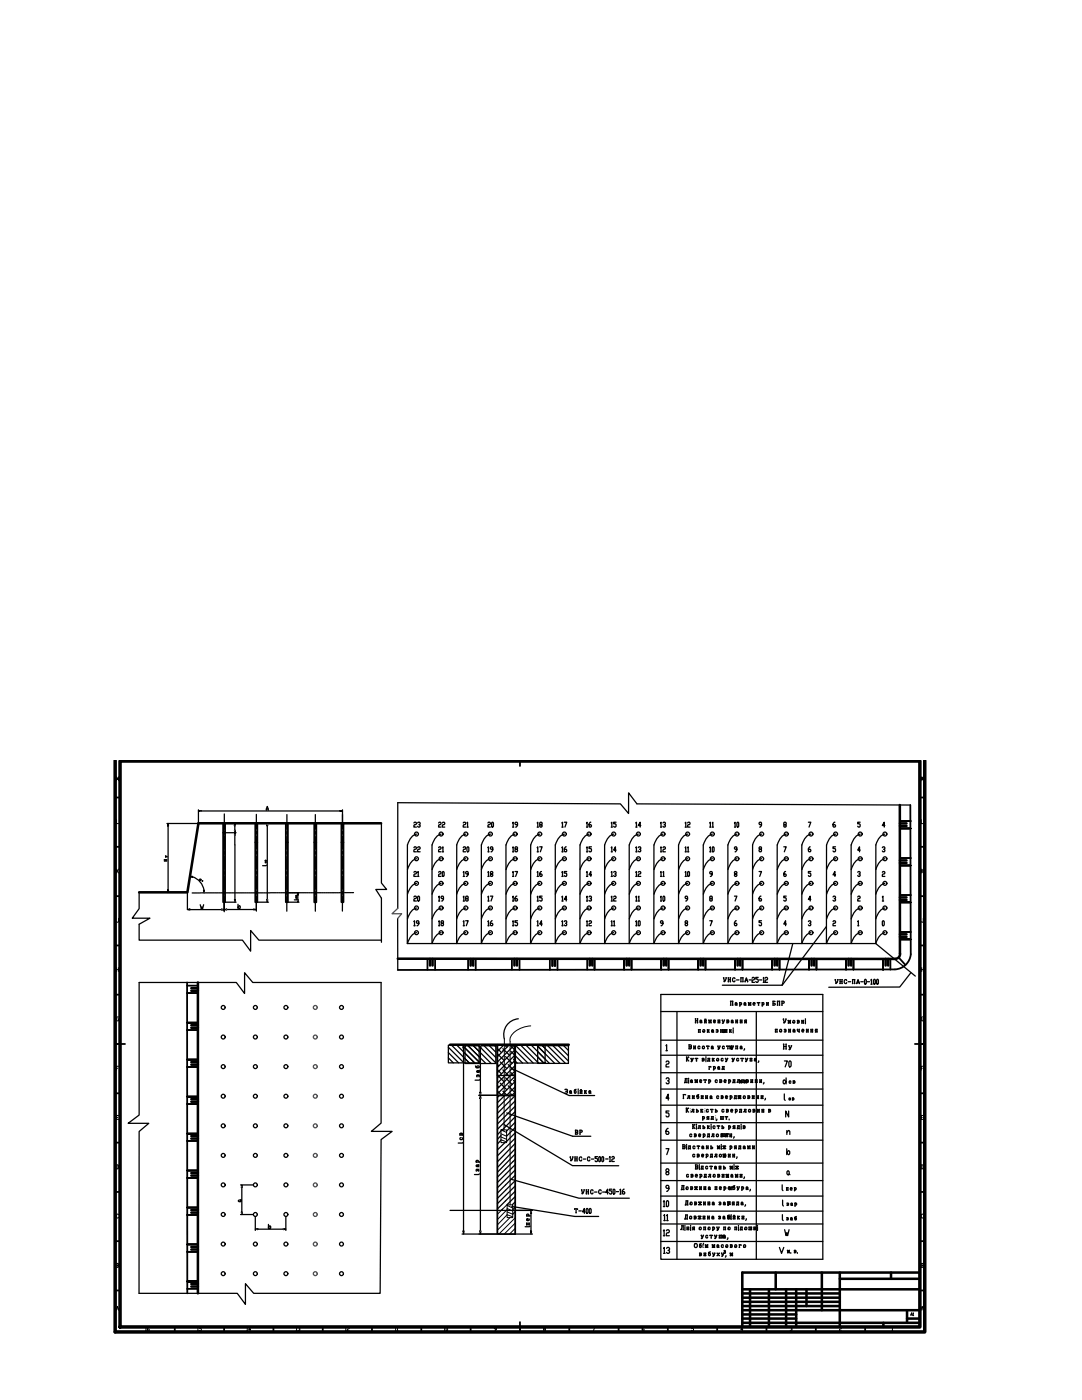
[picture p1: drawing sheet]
<svg xmlns="http://www.w3.org/2000/svg" width="216mm" height="279mm" viewBox="0 0 216 279" stroke-linecap="round" stroke-linejoin="round" font-family="sans-serif">
<defs><g id="words">
<g font-size="4">
<text x="81.5" y="181">20</text>
<text x="96" y="181">17</text>
<text x="99.1" y="185.9" transform="rotate(-90 99.1 185.9)">16</text>
<text x="100.9" y="181">16</text>
<text x="104.1" y="185.9" transform="rotate(-90 104.1 185.9)">15</text>
<text x="105.8" y="181">15</text>
<text x="109" y="185.9" transform="rotate(-90 109 185.9)">14</text>
<text x="110.8" y="181">14</text>
<text x="113.9" y="185.9" transform="rotate(-90 113.9 185.9)">13</text>
<text x="115.7" y="185.9">12</text>
<text x="115.7" y="181">13</text>
<text x="120.6" y="181">12</text>
<text x="125.6" y="185.9">10</text>
<text x="130.5" y="181">10</text>
<text x="171.8" y="197.6">-1</text>
<text x="155.2" y="210.6">Ну</text>
<text x="155.2" y="214.1">70</text>
<text x="131.2" y="242">10</text>
<text x="134.4" y="248" transform="rotate(-90 134.4 248)">12</text>
<text x="134.4" y="251.5" transform="rotate(-90 134.4 251.5)">13</text>
</g>
<g font-size="3.5">
<text x="21.9" y="157">M</text>
<text x="81.5" y="166.2">23</text>
<text x="86.4" y="166.2">22</text>
<text x="91.4" y="166.2">21</text>
<text x="96" y="166.2">20</text>
<text x="100.9" y="166.2">19</text>
<text x="105.8" y="166.2">18</text>
<text x="110.8" y="166.2">17</text>
<text x="115.7" y="166.2">16</text>
<text x="120.6" y="166.2">15</text>
<text x="125.6" y="166.2">14</text>
<text x="130.5" y="166.2">13</text>
<text x="135.5" y="166.2">12</text>
<text x="140.4" y="166.2">11</text>
<text x="145.3" y="166.2">10</text>
<text x="81.5" y="171.1">22</text>
<text x="89.3" y="171.1" transform="rotate(-90 89.3 171.1)">21</text>
<text x="91.4" y="171.1">20</text>
<text x="96" y="171.1">19</text>
<text x="100.9" y="171.1">18</text>
<text x="105.8" y="171.1">17</text>
<text x="110.8" y="171.1">16</text>
<text x="115.7" y="171.1">15</text>
<text x="120.6" y="171.1">14</text>
<text x="125.6" y="171.1">13</text>
<text x="130.5" y="171.1">12</text>
<text x="138.3" y="171.1" transform="rotate(-90 138.3 171.1)">11</text>
<text x="143.2" y="171.1" transform="rotate(-90 143.2 171.1)">10</text>
<text x="21.9" y="175.3">K</text>
<text x="81.5" y="176">21</text>
<text x="86.4" y="176">20</text>
<text x="91.4" y="176">19</text>
<text x="96" y="176">18</text>
<text x="100.9" y="176">17</text>
<text x="105.8" y="176">16</text>
<text x="110.8" y="176">15</text>
<text x="115.7" y="176">14</text>
<text x="120.6" y="176">13</text>
<text x="125.6" y="176">12</text>
<text x="130.5" y="176">11</text>
<text x="135.5" y="176">10</text>
<text x="21.9" y="185.2">J</text>
<text x="84.3" y="185.9" transform="rotate(-90 84.3 185.9)">19</text>
<text x="89.3" y="185.9" transform="rotate(-90 89.3 185.9)">18</text>
<text x="89.3" y="181" transform="rotate(-90 89.3 181)">19</text>
<text x="94.2" y="185.9" transform="rotate(-90 94.2 185.9)">17</text>
<text x="94.2" y="181" transform="rotate(-90 94.2 181)">18</text>
<text x="123.5" y="185.9" transform="rotate(-90 123.5 185.9)">11</text>
<text x="128.4" y="181" transform="rotate(-90 128.4 181)">11</text>
<text x="176" y="197.6" transform="rotate(-90 176 197.6)">00</text>
<text x="21.9" y="205">G</text>
<text x="21.9" y="214.8">F</text>
<text x="144.3" y="210.6">м</text>
<text x="111.5" y="219.4">Заб</text>
<text x="114.7" y="219.4">йка</text>
<text x="21.9" y="224.7">E</text>
<text x="113.6" y="227.5">ВР</text>
<text x="142.9" y="232.1">м</text>
<text x="96.7" y="234.9" transform="rotate(-90 96.7 234.9)">зар</text>
<text x="155.6" y="238.8">пер</text>
<text x="106.5" y="245.9" transform="rotate(-90 106.5 245.9)">пер</text>
<text x="134.1" y="244.8" transform="rotate(-90 134.1 244.8)">11</text>
<text x="143.9" y="244.5">м</text>
<text x="155.6" y="244.8">заб</text>
<text x="155.9" y="242">зар</text>
<text x="137.2" y="250.1">Об'</text>
<text x="21.9" y="254">B</text>
<text x="21.9" y="262.8">A</text>
<text x="30.7" y="266.7" transform="rotate(-90 30.7 266.7)">16</text>
<text x="40.9" y="266.7" transform="rotate(-90 40.9 266.7)">15</text>
<text x="50.8" y="266.7" transform="rotate(-90 50.8 266.7)">14</text>
<text x="60.7" y="266.7" transform="rotate(-90 60.7 266.7)">13</text>
<text x="70.6" y="266.7" transform="rotate(-90 70.6 266.7)">12</text>
<text x="80.4" y="266.7" transform="rotate(-90 80.4 266.7)">11</text>
<text x="90.3" y="266.7" transform="rotate(-90 90.3 266.7)">10</text>
</g>
<g font-size="3.1">
<text x="38.5" y="177.1">α</text>
<text x="57.5" y="181">l</text>
<text x="93.5" y="217">l</text>
<text x="146.4" y="217.3">мм</text>
<text x="156.3" y="217.3">св</text>
<text x="156.3" y="220.8">св</text>
<text x="142.9" y="227.9">шт</text>
<text x="93.1" y="228.6" transform="rotate(-90 93.1 228.6)">св</text>
<text x="143.6" y="236">м</text>
<text x="144.3" y="238.5">м</text>
<text x="46.2" y="240.9">a</text>
<text x="183.1" y="263.9" transform="rotate(-90 183.1 263.9)">A1</text>
</g>
<g font-size="2.6">
<text x="31.7" y="172.2">у</text>
<text x="51.2" y="173.9">l</text>
<text x="90.3" y="229.3">l</text>
<text x="93.5" y="235.7">l</text>
<text x="103.7" y="245.9">l</text>
</g>
<g font-size="1.4">
<text x="137.7" y="222.1">і</text>
<text x="140.6" y="222.1">і</text>
<text x="142.7" y="223.5">і</text>
<text x="140.1" y="249.1">є</text>
</g>
</g></defs>
<!-- layer: FORMAT -->
<g fill="none" stroke="#000" stroke-width=".25">
<path d="M27.8 178.1v3.2l-1.4 1.9h3.5l-2.1 1.3v3.1h20.6l1.6 2.2v-4.1l1.7 1.9h24.3M33.3 164.3h6.1M33.3 178.1h3.9M33.5 177.6h.1l-.1 .5zM33.5 164.3l.1 .5h-.1zM33.5 164.8v12.8M37.4 178.1v3.4M38.3 178.2h.3M38.8 178.2h.2M39.2 178.2h.2M39.5 178.2h.3M39.6 161.8h.5v.1z"/>
<path d="M39.6 161.6v2.6M40.1 161.8h27.8M40.1 178.2h-.2M40.3 178.2h.2M40.6 177.7h.2l-.1 .5zM40.6 178.2h.3M41 178.2h.3M41.4 178.2h.2M41.8 178.2h.2M42.1 178.2h.3M42.5 178.2h.3M42.9 178.2h.3"/>
<path d="M43.3 178.2h.2M43.6 178.2h.3M44 178.2h.3M44.4 178.2h.2M44.7 170v.5M44.7 170.9v2.5M44.7 174v.5M44.7 174.9v2.5M44.7 178v.4M44.7 179v3M44.8 178.2h.2M44.8 162.4v3.1"/>
<path d="M44.8 166v.5M44.8 166.9l-.1 2.5M44.9 166.2h2.2M45 164.3h2.1M45.1 178.2h.3M45.5 178.2h.3M45.9 178.2h.2M46.3 178.2h.2M46.6 178.2h.3M46.8 165.7h.1v.5zM46.8 179.5h.2l-.1 .6zM46.9 164.3v.5h-.1z"/>
<path d="M46.9 166.2v.5h-.1zM46.9 164.3v4.3M46.9 168.6v10.9M47 178.2h.3M47.4 178.2h.2M47.8 178.2h.2M48.1 178.2h.3M48.5 178.2h.3M48.9 178.2h.2M49.3 178.2h.2M49.6 178.2h.3M50 178.2h.3"/>
<path d="M50.4 178.2h.2M50.8 178.2h.2M51.1 178.2h.3M51.2 162.5v2.9M51.2 165.9v.5M51.2 166.9v2.5M51.2 169.9v.5M51.2 174.9v2.5M51.2 177.9v.5M51.2 178.9v2.9M51.3 164.3h2.3M51.5 178.2h.3"/>
<path d="M51.9 178.2h.2M52.3 178.2h.2M52.6 178.2h.3M53 178.2h.3M53.1 161.7l.2-.8 .2 .8M53.1 161.5h.4M53.3 179.5h.1l-.1 .6zM53.3 164.3l.1 .5h-.1zM53.3 164.8v14.7M53.4 178.2h.2M54 178.2h-.2M54.1 178.2h.3"/>
<path d="M54.5 178.2h.3M54.9 178.2h.2M55.3 178.2h.2M55.6 178.2h.3M56 178.2h.3M56.4 178.2h.2M57.2 174v.5M57.2 175v2.5M57.2 162.6v2.9M57.2 166v.5M57.2 167v2.5M57.2 170v.5"/>
<path d="M57.2 171v2.5M60.9 178.2h.2M61.3 178.2h.2M61.6 178.2h.3M62 178.2h.3M62.4 178.2h.2M62.8 178.2h.2M62.9 162.6v2.9M62.9 166v.5M62.9 167v2.5M62.9 170v.5M62.9 171v2.5"/>
<path d="M62.9 174v.5M62.9 174.9v2.5M62.9 178v.5M62.9 179v2.8M63.1 178.2h.3M63.5 178.2h.3M63.9 178.2h.2M64.3 178.2h.2M64.6 178.2h.3M65 178.2h.2M65.4 178.2h.2M65.8 178.2h.2"/>
<path d="M66.1 178.2h.3M66.5 178.2h.3M66.9 178.2h.2M67.3 178.2h.2M67.9 161.8h.4l-.4 .1zM67.9 178.1l-.3 .1M68 178.1h.3M68.3 161.6v3.8M68.3 165.9v.5M68.3 166.9v2.5M68.3 169.9v.5M68.3 170.9v2.5"/>
<path d="M68.3 173.9v.5M68.3 174.9v2.5M68.3 177.9v.5M68.3 178.9v2.9M68.4 178.1h.2M68.8 178.1h.2M69.1 178.1h.3M69.5 178.1h.3M69.9 178.1h.2M70.3 178.1h.2M76.1 164.4v11.8l1 1.3h-2.1l1.1 1.7v8.9M83.1 166.5a2.75 2.75 0 0 0-1.8 2.1v19.7h93.4l7.9 6.5"/>
<path d="M83.1 176.3a2.71 2.71 0 0 0-1.8 2.2M83.1 171.4a2.71 2.71 0 0 0-1.8 2.1M88 166.5a2.75 2.75 0 0 0-1.8 2.1v19.7a2.71 2.71 0 0 1 1.8-2.2M88 176.3a2.71 2.71 0 0 0-1.8 2.2M88 171.4a2.71 2.71 0 0 0-1.8 2.1M92.9 166.5a2.69 2.69 0 0 0-1.8 2.1v19.7a2.71 2.71 0 0 1 1.8-2.2M92.9 176.3a2.71 2.71 0 0 0-1.8 2.2M92.9 171.4a2.71 2.71 0 0 0-1.8 2.1M96 168.6v19.7M97.9 176.3a2.71 2.71 0 0 0-1.8 2.2M97.9 171.4a2.71 2.71 0 0 0-1.8 2.1M97.9 166.5a2.71 2.71 0 0 0-1.8 2.1"/>
<path d="M102.8 166.5a2.75 2.75 0 0 0-1.8 2.1v19.7a2.71 2.71 0 0 1 1.8-2.2M102.8 176.3a2.71 2.71 0 0 0-1.8 2.2M102.8 171.4a2.71 2.71 0 0 0-1.8 2.1M107.7 176.3a2.71 2.71 0 0 0-1.8 2.2M107.7 171.4a2.71 2.71 0 0 0-1.8 2.1M107.7 166.5a2.71 2.71 0 0 0-1.8 2.1v19.7M112.6 166.5a2.75 2.75 0 0 0-1.8 2.1v19.7a2.71 2.71 0 0 1 1.8-2.2M112.6 176.3a2.71 2.71 0 0 0-1.8 2.2M112.6 171.4a2.71 2.71 0 0 0-1.8 2.1M117.5 166.5a2.75 2.75 0 0 0-1.8 2.1v19.7a2.71 2.71 0 0 1 1.8-2.2M117.5 176.3a2.71 2.71 0 0 0-1.8 2.2M117.5 171.4a2.71 2.71 0 0 0-1.8 2.1"/>
<path d="M120.6 168.6v19.7M122.5 176.3a2.71 2.71 0 0 0-1.8 2.2M122.5 171.4a2.71 2.71 0 0 0-1.8 2.1M122.5 166.5a2.71 2.71 0 0 0-1.8 2.1M127.4 166.5a2.75 2.75 0 0 0-1.8 2.1v19.7a2.71 2.71 0 0 1 1.8-2.2M127.4 176.3a2.71 2.71 0 0 0-1.8 2.2M127.4 171.4a2.71 2.71 0 0 0-1.8 2.1M132.3 176.3a2.71 2.71 0 0 0-1.8 2.2M132.3 171.4a2.71 2.71 0 0 0-1.8 2.1M132.3 166.5a2.71 2.71 0 0 0-1.8 2.1v19.7M137.2 179.3h-.4l-.1-.1 .1-.4 .4 .2v.5l-.4 .3M137.2 166.5a2.75 2.75 0 0 0-1.8 2.1v19.7a2.71 2.71 0 0 1 1.8-2.2"/>
<path d="M137.2 176.3a2.71 2.71 0 0 0-1.8 2.2M137.2 171.4a2.71 2.71 0 0 0-1.8 2.1M141.7 179.3l-.1-.3 .1-.2h.3l.1 .4-.5 .3 .1 .3 .4-.1-.1-.4M142.1 174.4h-.4l-.1-.1 .1-.4 .4 .2v.5l-.4 .3M142.1 166.5a2.75 2.75 0 0 0-1.8 2.1v19.7a2.71 2.71 0 0 1 1.8-2.2M142.1 176.3a2.71 2.71 0 0 0-1.8 2.2M142.1 171.4a2.71 2.71 0 0 0-1.8 2.1M145.2 168.6v19.7M146.6 178.8h.4l-.3 1M146.7 174.4l-.1-.1 .1-.4 .3 .2-.1 .3-.3 .2 .1 .3 .3-.2-.1-.3M147 169.5h-.3l-.1-.2 .1-.3 .3 .2v.5l-.3 .3M147.1 176.3a2.71 2.71 0 0 0-1.8 2.2"/>
<path d="M147.1 171.4a2.71 2.71 0 0 0-1.8 2.1M147.1 166.5a2.71 2.71 0 0 0-1.8 2.1M151.5 173.9h.4l-.3 1M151.6 169.5l-.1-.3 .1-.2h.2l.1 .3-.4 .4 .1 .3h.2l.1-.2-.1-.3M151.8 178.8l-.3 .4v.5l.3 .1 .1-.1-.1-.4h-.3M151.9 164.6h-.3l-.1-.2 .1-.3 .3 .1v.5l-.3 .4M152 166.5a2.69 2.69 0 0 0-1.8 2.1v19.7a2.71 2.71 0 0 1 1.8-2.2M152 176.3a2.71 2.71 0 0 0-1.8 2.2M152 171.4a2.71 2.71 0 0 0-1.8 2.1M156.4 169h.5l-.4 1M156.5 164.6l-.1-.2 .1-.3 .4 .1-.1 .4h-.3l-.1 .1 .1 .4h.3l.1-.2-.1-.3M156.8 173.9l-.4 .4v.4l.1 .2h.3l.1-.3-.1-.2h-.4"/>
<path d="M156.9 178.8h-.5v.4h.4l.1 .1-.1 .5-.4-.1M156.9 176.3a2.71 2.71 0 0 0-1.8 2.2M156.9 171.4a2.71 2.71 0 0 0-1.8 2.1M156.9 166.5a2.71 2.71 0 0 0-1.8 2.1v19.7M160 168.6v19.7M161.3 164.1h.5l-.4 1M161.7 169l-.4 .3v.5l.4 .2 .1-.3-.1-.2h-.4M161.8 179.5h-.5l.4-.7v1M161.8 173.9h-.5v.4h.4l.1 .4-.1 .2-.4-.2M161.8 176.3a2.71 2.71 0 0 0-1.8 2.2M161.8 171.4a2.71 2.71 0 0 0-1.8 2.1M161.8 166.5a2.71 2.71 0 0 0-1.8 2.1"/>
<path d="M166.2 179l.1-.2h.3l.1 .4-.2 .1M166.6 179.3l.1 .2-.1 .3-.4-.1M166.6 164.1l-.4 .3v.5l.1 .2h.3l.1-.2-.1-.3h-.4M166.7 174.6h-.5l.4-.7v1M166.7 169h-.5v.3h.4l.1 .2-.1 .5h-.3l-.1-.2M166.7 166.5a2.75 2.75 0 0 0-1.8 2.1v19.7a2.71 2.71 0 0 1 1.8-2.2M166.7 176.3a2.71 2.71 0 0 0-1.8 2.2M166.7 171.4a2.71 2.71 0 0 0-1.8 2.1M171.1 179l.2-.2 .3 .2-.1 .3-.4 .2v.3h.5M171.1 174.1l.2-.2 .3 .2-.1 .3h-.1M171.5 174.4l.1 .2-.1 .3-.4-.2M171.6 169.7h-.5l.4-.7v1"/>
<path d="M171.6 164.1h-.5v.3h.4l.1 .5-.1 .2-.4-.2M171.7 166.5a2.75 2.75 0 0 0-1.9 2.1v19.7a2.71 2.71 0 0 1 1.9-2.2M171.7 176.3a2.71 2.71 0 0 0-1.9 2.2M171.7 171.4a2.71 2.71 0 0 0-1.9 2.1M176.1 179l.1-.2v1M176.1 174.1l.1-.2 .4 .2-.2 .3h-.2l-.1 .2v.3h.5M176.1 169.2l.1-.2h.2l.2 .3-.3 .2M176.1 179.8h.2M176.4 169.5l.2 .2-.2 .3h-.2l-.1-.2M176.6 166.5a2.69 2.69 0 0 0-1.8 2.1v19.7a2.71 2.71 0 0 1 1.8-2.2M176.6 176.3a2.71 2.71 0 0 0-1.8 2.2M176.6 171.4a2.71 2.71 0 0 0-1.8 2.1"/>
<path d="M176.6 164.7h-.5l.3-.6v1M181.6 160.7l-54.5-.3-1.7-2.2v4.2l-1.6-2-44.4-.2v21.1M27.8 196.1h19.4l1.6 2.2v-4.2l1.6 2h25.6v28l-1.9 1.7h4.1l-2.2 1.6-.1 30.7h-25.3l-1.6-1.9v4.1l-1.7-2.2h-19.6l.1-32.3 1.9-1.6h-4.1l2.2-1.7zM37.4 181.5l.5-.1v.2zM37.6 181.5h7.1M40 180.6l.2 .8 .1-.4 .1 .4 .2-.8M44.2 181.4l.5 .1-.5 .1zM44.7 181.5l.5-.1v.2zM44.9 180.1h2.2M45.2 181.5h5.4M47.5 180.5v.8M47.7 180.7l.2 .2-.1 .4-.3-.3z"/>
<path d="M50.6 181.4l.6 .1-.6 .1zM51.3 180.1h2.3M79.3 183.3l.1 10.3M83.1 186.1a2.71 2.71 0 0 0-1.8 2.2M83.1 181.2a2.71 2.71 0 0 0-1.8 2.2M88 181.2a2.71 2.71 0 0 0-1.8 2.2M92.9 181.2a2.71 2.71 0 0 0-1.8 2.2M97.9 186.1a2.71 2.71 0 0 0-1.8 2.2M97.9 181.2a2.71 2.71 0 0 0-1.8 2.2M102.8 181.2a2.71 2.71 0 0 0-1.8 2.2M107.7 186.1a2.71 2.71 0 0 0-1.8 2.2M107.7 181.2a2.71 2.71 0 0 0-1.8 2.2"/>
<path d="M112.6 181.2a2.71 2.71 0 0 0-1.8 2.2M117.5 181.2a2.71 2.71 0 0 0-1.8 2.2M122.5 186.1a2.71 2.71 0 0 0-1.8 2.2M122.5 181.2a2.71 2.71 0 0 0-1.8 2.2M127.4 181.2a2.71 2.71 0 0 0-1.8 2.2M131.9 198.5h32.3v52.8h-32.3zM132.3 184.3h-.4l-.1-.2 .1-.3h.3l.1 .1v.5l-.4 .3M132.3 186.1a2.71 2.71 0 0 0-1.8 2.2M132.3 181.2a2.71 2.71 0 0 0-1.8 2.2M136.8 184.3l-.1-.2 .1-.3 .4 .1-.1 .4-.4 .1 .1 .3 .4-.1-.1-.3M137.2 181.2a2.71 2.71 0 0 0-1.8 2.2M141.6 183.8h.5l-.4 .9"/>
<path d="M142.1 181.2a2.71 2.71 0 0 0-1.8 2.2M144.3 195.1h.2M144.4 195.1l.2 .7M144.8 195.1h.1M144.9 195.1l-.1 .6-.3 .2v-.1M145.3 195.1l.1 .8h-.1M145.3 195.5h.4M145.7 195.9h.1M145.7 195.1h.1M145.7 195.1v.8M145.7 199.8h.6M145.8 199.8v.8"/>
<path d="M146.2 199.8v.8M146.7 195.3l-.1-.2h-.2l-.2 .3 .2 .5h.2l.1-.2M146.9 183.8l-.3 .3v.5l.3 .1 .1-.3-.1-.1h-.3M147 195.6h.5M147.1 186.1a2.71 2.71 0 0 0-1.8 2.2M147.1 181.2a2.71 2.71 0 0 0-1.8 2.2M147.8 195.9h.1M147.8 195.1h.5M147.8 195.1v.8M148.2 195.9h.1M148.2 195.1v.8M148.6 195.9h.1"/>
<path d="M148.7 195.9l.2-.8 .3 .8M148.7 195.7h.4M149.5 195.6h.5M150.1 195.2l.1-.1 .4 .1-.2 .4-.3 .1v.4h.5M151.3 195.1h-.5v.3h.4l.1 .2-.1 .5-.4-.2M151.5 195.6h.5M151.9 183.8h-.4v.3h.3l.1 .2-.1 .4h-.2l-.1-.1M152 181.2a2.71 2.71 0 0 0-1.8 2.2M152.3 195.2l.1-.1v1M152.3 196.1h.2M152.7 195.2l.1-.1 .4 .1-.2 .4-.3 .1v.4h.5M154.2 199.8l.5 .1"/>
<path d="M154.3 199.8v.8M155.1 199.8h.5M155.1 199.8v.8M155.5 199.8v.8M156 199.8l.5 .1-.1 .3h-.4M156 199.8v.8M156.9 184.4h-.5l.4-.6v.9M156.9 186.1a2.71 2.71 0 0 0-1.8 2.2M156.9 181.2a2.71 2.71 0 0 0-1.8 2.2M158.2 188.3l-2.1 8.3h-12M161.3 183.9l.4-.1 .1 .3-.2 .2M161.7 184.3l.1 .1-.1 .3-.4-.1"/>
<path d="M161.8 186.1a2.71 2.71 0 0 0-1.8 2.2M161.8 181.2a2.71 2.71 0 0 0-1.8 2.2M164.9 184.9l-8.8 11.7M166.2 183.9l.1-.1h.3l.1 .1-.1 .4-.4 .1v.3h.5M166.6 195.5h.1M166.7 195.5l.2 .7M166.7 181.2a2.71 2.71 0 0 0-1.8 2.2M167.1 195.5l-.1 .5-.2 .3-.1-.1M167.6 195.5h.1M167.6 196.3h.1M167.6 195.5v.8M167.6 195.9h.4"/>
<path d="M168 195.5h.1M168 196.3h.1M168 195.5v.8M168.9 195.7v-.2h-.3l-.1 .3 .1 .5h.3v-.2M169.2 195.9h.5M170.6 195.5h-.5l.1 .8M171.1 183.9l.2-.1v.9M171.1 184.7h.3M171.7 181.2a2.71 2.71 0 0 0-1.9 2.2M176.2 183.8l.2 .1v.7l-.1 .1-.2-.1v-.7zM176.6 181.2a2.71 2.71 0 0 0-1.8 2.2M181.8 194.1l-2.3 2.9h-14.1"/>
<path d="M89.5 208.6h6.1v3.5h-6.1zM89.5 211.1l1 1M89.5 210.1l2 2M89.5 209l3.1 3.1M90.1 208.6l3.5 3.5M91.2 208.6l3.5 3.5M92.2 208.6l3.4 3.3M92.5 208.5l.1 .6h-.2zM92.5 209.1v36.6M92.8 208.7h6.1v3.5h-6.1zM92.8 211.3l1 .9M92.8 210.2l2 2"/>
<path d="M92.8 209.2l3.1 3M93.3 208.6l2.3 2.3M93.4 208.7l3.6 3.5M94.3 208.6l1.3 1.2M94.5 208.7l3.5 3.5M94.9 212.7l.2 .4h.4l.1-.3-.3-.1-.2 .1 .1 .3M95.4 208.6l.2 .2M95.5 208.7l3.4 3.4M95.6 218.6h3.5M95.8 218h.2l-.1 .6zM95.9 208.5l.1 .6h-.2zM95.9 218.6l.1 .6h-.2z"/>
<path d="M95.9 209.1v8.9M95.9 219.2v26.5M96.6 208.7l2.3 2.3M97.7 208.7l1.2 1.3M98.7 208.7l.2 .2M99.1 208.5h-6.9M99.2 208.5h3.6v6.1h-3.6zM99.2 208.5h3.6v10.1h-3.6zM99.2 210.9l2.5-2.4 3.6 3.7M99.2 217.7l.9 .9M99.2 216.7l.3 .3M99.2 213.5l.9 .8"/>
<path d="M99.2 212.4l.3 .3M99.2 209.3l.9 .8M99.3 214.6l1.3 1.3M99.3 210.3l1.3 1.4M99.5 208.5l-.3 .3M99.7 218.6l-.5 .4M99.8 216.2l1.3 1.3M99.8 211.9l1.3 1.4M100.3 217.8l.9 .8M100.3 213.5l1.4 1.3M100.3 209.3l1.4 1.3M100.6 208.5l-1.4 1.3"/>
<path d="M100.6 208.5l.5 .5M100.7 218.6l-1.5 1.5M100.9 215.1l1.3 1.3M100.9 210.9l1.3 1.3M101.4 216.7l1.3 1.3M101.4 212.5l1.3 1.3M101.8 218.6l-2.6 2.5M101.9 209.8l2.4 2.4M101.9 218.3l.3 .3M101.9 214l.9 .9M102.1 213.2l11.5 5.4h5.1M102.5 215.6l.3 .4"/>
<path d="M102.5 211.4l.3 .3M102.6 208.6h6.2v3.6h-6.2zM102.6 211.6l.6 .6M102.7 208.5l-3.5 3.4M102.8 218.7l-3.6 3.5M102.8 219.7l-3.6 3.6M102.8 209.5l-3.6 3.5M102.8 210.5l-3.6 3.6M102.8 211.6l-3.6 3.5M102.8 212.6l-3.6 3.6M102.8 213.7l-3.6 3.6M102.8 214.8l-3.6 3.5"/>
<path d="M102.8 215.8l-2.8 2.8M102.8 216.9l-1.7 1.7M102.8 218l-.7 .6M102.8 208.6l3.6 3.6M103.4 203.3a3.2 3.2 0 0 0-2.8 4M103.9 208.6l3.6 3.6M105 208.6l3.5 3.6M106 208.6l3.6 3.6M107.1 208.6l1.7 1.7M107.3 208.7h6.1v3.5h-6.1zM107.3 212l.2 .2M107.3 210.9l1.3 1.3"/>
<path d="M107.3 208.8l3.4 3.4M108.2 208.6l.6 .6M108.2 208.7l3.6 3.5M109.3 208.7l3.5 3.5M110.3 208.7l3.1 3.1M111.4 208.7l2 2M112.5 208.7l.9 .9M131.9 201.9h32.3M131.9 207.6h32.3M131.9 210.6h32.3M131.9 214.1h32.3M131.9 217.3h32.3"/>
<path d="M132.9 208.7l.1-.2v1.2M132.9 209.7h.3M132.9 211.9l.1-.1h.3l.2 .1-.2 .5h-.3l-.1 .1v.4h.6M132.9 215.3l.2-.2h.3l.1 .4-.3 .2M133.4 215.7l.1 .2-.1 .4h-.3l-.2-.2M133.5 219.2h-.6l.4-.8v1.1M135.1 201.9v49.4M136.3 218.4l.5 .1M136.3 219.2h.1M136.4 218.4v.8M136.6 216.1h.5M136.7 215.3h.4"/>
<path d="M136.8 215.3l-.1 .7M137 211.4l.4 .3M137.1 211h-.1l.1 .7M137.1 215.3v.7M137.3 218.7h.3M137.3 218.7v.3v.2h-.1M137.4 215.2v.2M137.4 215.5v.7M137.4 208.5l.6 .1-.2 .3 .2 .3-.6 .1M137.4 211l-.2 .4M137.5 208.5v.8M137.5 208.9h.3"/>
<path d="M137.6 219.2h.1M137.6 218.7v.5M137.8 215.7l.1-.2 .2 .2v.3h-.2v-.2l.2-.1M137.9 211.2h.1M137.9 211.2l.2 .5 .2-.5M138.1 211.7l-.1 .2-.1-.1M138.1 216h.1M138.1 219.2h.1M138.1 218.7h.1M138.2 218.7v.5M138.2 211.2h.1M138.4 209.3h.1"/>
<path d="M138.4 208.8h.1M138.4 208.8v.5M138.4 219.2h.1M138.4 218.7h.1M138.5 218.8l-.3 .3M138.5 218.7v.5M138.6 215.5l.3 .5 .1-.5h.2M138.7 209.3h.1M138.7 208.8h.1M138.7 216h.1M138.7 208.9l-.3 .3M138.7 211.3h.5"/>
<path d="M138.7 204.1h.1M138.7 203.3h.1M138.7 208.8v.5M138.7 215.5v.5M138.8 203.3v.8M138.8 203.7h.4M138.9 211.7h.1M139 211.2v.5M139.1 216h.1M139.1 204.1h.1M139.1 203.3h.1M139.1 215.5v.5"/>
<path d="M139.2 203.3v.8M139.4 218.4l-.3 .2v.5l.2 .1 .1-.4-.1-.1-.2 .1M139.6 215.8h.4l-.1-.3h-.2l-.1 .4 .1 .1h.3M139.7 206h.1M139.7 203.7l.1-.1 .2 .1v.3l-.3 .1v-.3h.3M139.7 208.9l-.1-.1-.3 .1 .1 .4 .3-.1M139.7 205.5v.5M139.8 205.5h-.4l.1 .5M139.9 219.2h.1M139.9 218.7h.1M140 218.7v.5M140 204l.1 .1"/>
<path d="M140.1 211.2l.4 .2v.1h-.3M140.2 211.2v.5M140.2 219.2h.1M140.2 218.7h.1M140.3 208.8l.3 .1-.1 .4-.3-.1zM140.3 218.8l-.3 .3M140.3 218.7v.5M140.3 205.5l.3 .1-.1 .4-.3-.1zM140.5 211.5l-.1 .2h-.3M140.5 215.6h.5M140.6 203.6v.5M140.6 204h.1"/>
<path d="M140.6 203.4l.1 .1M140.7 216h.1M140.7 215.5v.5M140.8 219.2h.1M140.8 218.7h.1M140.8 218.7v.5M140.8 219h.3M140.9 203.6v.5M140.9 203.4l-.1 .1M140.9 210.9v.2M140.9 211.2v.7M140.9 203.7l-.3 .3"/>
<path d="M141 208.9h.5M141.1 219.2h.1M141.1 218.7h.1M141.1 206h.1M141.1 205.5h.1M141.1 218.7v.5M141.2 205.5v.5M141.2 209.3h.1M141.2 208.8v.5M141.2 211.2h.4M141.3 205.7l.2 .3M141.3 211.2l-.1 .5"/>
<path d="M141.4 203.6l.2 .5 .2-.5h.1M141.4 215.5v.7M141.4 204.1h.1M141.4 215.6l.3-.1 .1 .2-.1 .3-.3-.1M141.5 212.9h.4v.1M141.5 213.4h.1M141.5 203.6v.5M141.5 205.6l-.3 .1M141.5 212.9v.5M141.6 211.2v.5l-.4 .1M141.6 211.7v.1M141.7 218.8l.1-.1 .2 .1v.4h-.3v-.2l.3-.1"/>
<path d="M141.8 204.1h.1M141.9 203.6v.5M141.9 208.9l.1-.1 .3 .1v.3l-.3 .1v-.3h.3M142 205.6l.1-.1 .3 .1v.3l-.3 .1-.1-.2 .4-.1M142 219.2h.1M142.1 211.7h.1M142.1 211.2h.1M142.2 211.2v.5M142.3 209.2v.1M142.3 211.5l.2 .2M142.3 212.9v.6M142.4 205.9v.1"/>
<path d="M142.4 203.8h.3v-.2h-.2l-.1 .4 .1 .1 .2-.1M142.4 212.9h.2l.1 .1-.1 .3h-.2M142.5 211.3l-.1-.1-.2 .3M142.9 205.6l.3-.1 .1 .1-.1 .4-.3-.1M143 205.7h.2M143.1 211.2l.3 .2-.1 .3-.3-.1zM143.1 215.7l-.1-.2-.3 .2 .1 .3 .3-.1M143.2 213l.1-.1 .3 .1v.3l-.3 .1v-.3l.3-.1M143.2 204.1h.2M143.2 203.6h.2M143.3 203.6v.5M143.3 203.8h.3"/>
<path d="M143.4 218.8l-.1-.1-.3 .1 .1 .4 .3-.1M143.5 204.1h.2M143.5 203.6h.2M143.6 213.3v.1M143.6 215.5h.3l.1 .2-.3 .1M143.6 203.6v.5M143.7 215.5v.5M143.8 206h.1M143.8 205.5h.1M143.8 205.7h.3M143.8 205.5v.5M143.9 218.7l.4 .1-.1 .2h-.3"/>
<path d="M143.9 215.8v.2h-.3M143.9 218.7v.5M144.1 206h.1M144.1 205.5h.1M144.1 205.5v.5M144.1 212.9h.4M144.2 203.6l.1 .5 .3-.5M144.2 212.9l-.1 .5M144.2 219v.2h-.3M144.3 205.5l.4 .1-.1 .2h-.3M144.3 205.5v.5M144.3 204.1l-.2 .1"/>
<path d="M144.5 212.9v.5l-.4 .1M144.5 213.4v.1M144.5 215.8h.3v-.3h-.2l-.1 .4 .1 .1h.2M144.6 205.8v.2h-.3M144.7 206h.1M144.7 205.5h.1M144.7 205.5v.5M144.8 219h.3v-.3l-.3 .1v.3l.1 .1h.2M145 206h.1M145 205.5h.1M145 211.7l-.1 .2-.1-.1M145 205.6l-.3 .3"/>
<path d="M145 205.5v.5M145 203.6l.4 .1-.3 .1M145.1 203.6v.5M145.4 203.8l-.1 .3h-.3M145.6 206h.1M145.6 205.5h.1M145.6 205.5v.5M145.7 218.7v.7M145.7 219.4h.1M145.7 205.7l.2 .3M145.7 218.8l.3-.1 .1 .1-.1 .4-.3-.1M145.7 200.6h.2"/>
<path d="M145.9 203.7l.1-.1 .3 .1v.3l-.3 .1v-.3h.3M145.9 205.6l-.3 .1M146.1 200.6h.2M146.3 204v.1M146.3 205.2v.1M146.3 205.5v.6M146.3 211.7l-.1 .2-.1-.1M146.6 218.7h.4M146.7 218.7l-.1 .5M146.7 200.2l.1-.1 .2 .1v.3l-.3 .1v-.3h.3M146.8 204.1h.1M146.8 203.6h.1"/>
<path d="M146.8 203.8h.3M146.8 203.6v.5M146.9 218.7v.5l-.4 .1M146.9 219.2l.1 .1M147 200.5l.1 .1M147.1 204.1h.1M147.1 203.6h.1M147.1 203.6v.5M147.2 218.7l.3 .5 .1-.5h.2v.5M147.3 218.7v.5M147.5 218.7h.3M147.5 218.7v.3l-.1 .2h-.1"/>
<path d="M147.6 200.1v.7M147.6 200.8h.1M147.6 200.2l.3-.1 .1 .1-.1 .3h-.3M147.7 219.2h.1M147.7 203.6v.5M147.7 218.7v.5M147.7 203.8h.3M148 203.6v.5M148.4 218.7l.3 .1-.1 .4-.3-.1zM148.5 200.2l.1-.1 .2 .1v.3l-.3 .1v-.2l.3-.1M148.6 209.3l-.2 .3M148.7 203.9l-.1 .2"/>
<path d="M148.7 211.2h.1M148.8 211.2l.2 .5 .2-.5M148.8 200.5l.1 .1M148.9 204.1h.1M148.9 203.6v.5M149 203.6l-.4 .1 .1 .2h.2M149 211.7l-.1 .2-.1-.1M149.1 211.2h.1M149.2 218.7l.4 .1v.2h-.3M149.3 218.7v.5M149.3 200.1l.2 .5 .2-.5h.1M149.3 200.6h.2"/>
<path d="M149.4 200.1v.5M149.6 219l-.1 .2h-.3M149.7 211.7h.1M149.7 211.2h.3M149.7 211.2v.5M149.7 200.6h.1M149.8 200.1v.5M150 211.7h.1M150 211.2v.5M150.1 219.2h.1M150.1 218.7h.1M150.1 218.7v.5"/>
<path d="M150.3 200.3h.3v-.2l-.3 .1v.3l.1 .1 .2-.1M150.4 219.2h.1M150.4 218.7h.1M150.4 218.8l-.3 .3M150.4 218.7v.5M150.5 211.4l.1-.2 .3 .2v.3h-.3l-.1-.2 .4-.1M150.7 215.8h.3M150.9 211.7h.1M150.9 201.9v49.4M151 219.2h.1M151 218.7h.1M151 216h.1"/>
<path d="M151 215.5h.1M151 215.5v.5M151 218.7v.5M151 219h.3M151.1 200.2h.5M151.3 219.2h.1M151.3 218.7h.1M151.3 200.6h.1M151.3 218.7v.5M151.4 200.1v.5M151.4 211.7l-.1 .3M151.6 215.5v.5"/>
<path d="M151.9 219.2h.1M151.9 218.7h.1M151.9 215.5v.5M151.9 218.7v.5M151.9 215.7l-.3 .2M152.1 200.1v.7M152.1 200.8h.1M152.1 200.2l.3-.1v.1v.3h-.3M152.2 219.2h.1M152.2 218.7h.1M152.2 218.8l-.3 .3M152.2 218.7v.5"/>
<path d="M152.4 216l-.1 .3M152.7 219.2l-.1 .3M152.9 200.6h.1M152.9 200.1h.1M153 200.1v.5M153.2 200.6h.1M153.2 200.1h.1M153.3 200.2l-.3 .3M153.3 200.1v.5M154.3 200.2h.3l.1 .3-.5 .1M154.7 206h.1M154.7 205.4h.4"/>
<path d="M154.7 205.4v.6M155 206h.1M155 205.4v.6M155.1 200.6h.1M155.5 200.6h.1M155.7 205.4l.3 .2-.1 .4-.3-.2zM156 200.6h.1M156.3 203.4h.1M156.3 203.4l.3 .6M156.5 205.5l.3-.1 .1 .2-.1 .4-.3-.1M156.6 205.7h.2M156.8 203.4h.1"/>
<path d="M156.8 203.4l-.3 .8-.1-.2M157.2 203.7l.3 .5 .1-.5h.2M157.3 204.2h.1M157.3 203.7v.5M157.3 206h.2M157.3 205.4h.2M157.4 205.7h.3M157.4 205.4v.6M157.6 206h.1M157.6 205.4h.1M157.7 203.7v.5h.1M157.7 205.4v.6"/>
<path d="M158.2 205.6l.1-.2 .3 .2v.3l-.3 .1-.1-.2 .4-.2M158.3 203.7l.3 .1-.1 .4-.3-.2zM158.6 205.9v.1M159.1 203.7l.4 .1-.1 .1h-.3M159.1 205.4h.1M159.1 205.4l.1 .4h.3M159.1 203.7v.5M159.4 206h.1M159.4 205.4h.1M159.4 203.9v.3h-.3M159.5 205.4v.6M160 204.2h.1"/>
<path d="M160 203.7h.1M160 205.7h.4l-.1-.3h-.2l-.1 .4 .1 .2 .3-.1M160 203.7v.5M160 203.9h.3M160.3 204.2h.1M160.3 203.7h.1M160.3 203.7v.5M160.7 203.3v.2M160.7 203.7v.6M160.9 206h.1M160.9 205.4h.1M160.9 205.7h.3"/>
<path d="M160.9 205.4v.6M161.2 206h.1M161.2 205.4h.1M161.2 205.4v.6M161.8 206h.1M161.8 205.4h.1M161.8 205.7h.3M161.8 205.4v.6M162.1 206h.1M162.1 205.4h.1M162.1 205.4v.6M162.8 205.8l-.1 .2"/>
<path d="M163 206h.1M163 205.4v.6M163.1 205.4h-.3l-.1 .2 .1 .2h.2M48 236.5h2.4M48.3 236.5v.5h-.1zM48.3 237v4.9M100 225.7l-.7 .7M100 227.5l-.7 .8M100 226.6l-.7 .8M100.6 224.4l13.6 8.2h9.3M100.7 228l-1.5 1.5M101.1 222.1l13.2 4.7"/>
<path d="M101.9 235.3l13.6 3.8h10.1M102.8 228.2l-3.6 3.7M102.8 220.8l-3.6 3.5M102.8 221.8l-3.6 3.6M102.8 222.9l-2.6 2.6M102.8 224l-1.7 1.7M102.8 225l-1.7 1.7M102.8 226.1l-1.7 1.7M102.8 227.1l-3.6 3.6M102.8 229.3l-3.5 3.7M102.8 230.3l-3.5 3.6M102.8 231.4l-3.6 3.5"/>
<path d="M102.8 232.4l-3.6 3.6M102.8 233.5l-3.6 3.6M102.8 234.6l-3.6 3.5M102.8 235.6l-3.6 3.6M102.8 236.7l-3.6 3.5M102.8 237.8l-3.6 3.5M102.8 238.8l-1.6 1.6M102.8 239.9l-.6 .5M113.9 230.9l.2 .6M114.3 230.9h.1M114.3 230.9l-.1 .5-.2 .3-.1-.2M114.7 230.9h.1"/>
<path d="M114.7 231.7h.1M114.7 230.9v.8M114.7 231.3h.4M115.1 230.9h.1M115.1 231.7h.1M115.1 230.9v.8M116 237.5h.1M116.1 231.1l-.1-.2h-.2l-.2 .3 .2 .5h.2l.1-.2M116.1 237.5l.2 .6M116.4 231.3h.5M116.5 237.5l-.1 .5-.2 .3-.1-.2M117 237.9h.4"/>
<path d="M117 237.5v.8M117.3 237.5h.1l-.1 .8M117.7 231.1l-.1-.2h-.2l-.2 .3 .1 .4 .3 .1 .1-.2M118 231.3h.5M118.3 237.7l-.1-.2h-.2l-.2 .2 .2 .6h.2l.1-.3M118.6 237.9h.5M119.2 230.8h-.5v.4h.4l.1 .1-.1 .5h-.3l-.1-.1M119.6 230.8l.2 .2v.7l-.1 .1-.2-.1zM120 237.7l-.1-.2h-.2l-.2 .2 .2 .6h.2l.1-.3M120.2 230.8l.3 .2v.7l-.2 .1-.2-.1zM120.2 237.9h.5M120.9 231.3h.4"/>
<path d="M121.3 238h-.4l.3-.7v1M121.6 231l.1-.2v1M121.6 231.8h.2M122.1 231l.1-.2 .4 .2-.2 .3-.3 .2v.3h.5M122.1 237.3h-.5v.3h.4l.1 .5-.1 .2-.4-.2M122.5 237.3l.2 .2v.6l-.1 .2-.3-.2v-.6zM123 237.8h.4M123.7 237.5l.1-.2v1M123.7 238.3h.2M124.5 237.3l-.3 .3v.5l.3 .2 .2-.3-.2-.2h-.3M131.9 220.6h32.3M131.9 224.1h32.3"/>
<path d="M131.9 227.5h32.3M131.9 232.1h32.3M131.9 235.6h32.3M131.9 238.7h32.3M132.9 229.2h.6l-.5 1.2M133 233.9l-.1-.2 .1-.4h.3l.2 .2-.2 .4h-.3l-.1 .2 .1 .3h.3l.2-.1-.2-.4M133.3 225.2l-.4 .4v.6l.1 .2h.3l.2-.2-.2-.4h-.4M133.5 237.2h-.5l-.1-.3 .1-.3h.3l.2 .2v.5l-.5 .5M133.5 221.7h-.6v.4h.4l.2 .2v.4l-.2 .2h-.3l-.1-.2M135.9 237.5h.6M136.1 236.6h.4M136.1 236.6l-.1 .8"/>
<path d="M136.2 228.5l.5 .1-.1 .3 .1 .2-.5 .1M136.3 228.5v.7M136.3 228.9h.3M136.4 236.6v.8M136.9 239.7h.4M136.9 221.2v.7M136.9 239.7l-.1 .7M137 221.5l.4 .4M137 236.9l.3 .1-.1 .4-.3-.1zM137 228.4v.2M137 228.7v.7M137.2 239.7v.7"/>
<path d="M137.4 234.5l-.1-.1-.3 .1 .1 .4 .3-.1M137.4 228.7h.4M137.4 221.2h-.1l-.2 .3M137.5 228.7l-.1 .5M137.7 228.7v.5l-.4 .1M137.7 229.2l.1 .1M137.8 239.9l.3 .2-.1 .3-.3-.1zM137.9 237.1h.2v-.2h-.2l-.1 .5h.3v-.3M137.9 234.4l.4 .1-.1 .2h-.3M137.9 234.4v.5M138 226.5l-.1-.2-.3 .2 .1 .4 .3-.2M138.1 221.4h.4"/>
<path d="M138.2 221.4v.3l-.1 .2h-.1M138.2 224.4h.1M138.2 225.2h.1M138.2 234.7v.2h-.3M138.3 224.8l.4 .4M138.3 224.4v.8M138.4 221.9h.1M138.4 221.4v.5M138.5 226.3h.3l.1 .2-.3 .1M138.6 236.9h.1l.5 .5M138.6 239.9h.3l.1 .2-.1 .1h-.3M138.6 226.3v.6"/>
<path d="M138.6 230.5l-.1-.1-.3 .1 .1 .4 .3-.2M138.6 239.9v.5M138.7 224.5l-.1-.1-.2 .4M138.7 228.9l-.1-.2-.3 .2 .1 .3 .3-.1M138.7 232.5h.4l.1 .1-.1 .3 .1 .2-.1 .2h-.4M138.8 234.7h.3v-.3l-.3 .1v.3l.1 .1h.2M138.8 232.5v.8M138.8 232.9h.3M138.8 237.1l-.2 .3M138.8 236.9h.1M138.8 237.4h.1M138.9 226.6l-.1 .3h-.3"/>
<path d="M138.9 236.9v.5M139 221.4h.1M139 224.4v.1M139 224.7v.6M139 221.6h.2l.2 .2-.4 .1M139 221.4v.5M139.1 228.8h.5M139.1 230.4l.4 .1-.3 .1M139.2 230.4v.5M139.2 236.9h-.1l-.2 .2M139.3 229.2h.1M139.4 228.7v.5"/>
<path d="M139.4 240l.1-.1 .5 .5M139.4 226.6h.4l-.1-.3h-.2l-.1 .4 .1 .2 .3-.1M139.4 224.7h.4M139.5 230.6l-.1 .3h-.3M139.5 224.7v.3l-.1 .2h-.1M139.5 232.4v.2M139.5 232.8v.6M139.6 236.9h.1M139.6 237.4h.1M139.6 236.9v.5M139.6 239.9h.1M139.7 234.4v.6"/>
<path d="M139.7 235h.1M139.7 239.9v.5M139.7 225.2h.1M139.7 234.4h.2l.2 .1-.2 .4-.2-.1M139.7 224.7v.5M139.8 221.9h.1M139.8 221.4h.1M139.9 236.9h.1M139.9 237.4h.1M139.9 221.4v.5M139.9 237l-.3 .3M139.9 232.8h.4"/>
<path d="M139.9 236.9v.5M140 240l-.1-.1-.2 .3M140 221.7l.2 .2M140 230.6h.3v-.2l-.3 .1v.2l.1 .2 .2-.1M140 232.8l-.1 .5M140.1 228.9v-.2l.3 .2v.3h-.3v-.2l.3-.1M140.2 222.8v.7M140.2 223.5h.1M140.2 222.9l.3-.1 .1 .2-.1 .3-.3-.1M140.2 221.5l-.1-.1-.2 .3M140.3 232.8v.5h-.4M140.3 224.7v.5"/>
<path d="M140.3 233.3h.1M140.3 224.9h.3v.2v.1h-.3M140.3 226.3l.1 .7M140.3 226.4l.3-.1 .1 .2-.1 .3-.3-.1M140.4 239.9h.1M140.4 229.2h.1M140.4 239.9v.5M140.5 237.1h.3M140.5 234.4h.4M140.6 236.9v.5M140.6 234.4l-.1 .5M140.7 239.9h.1"/>
<path d="M140.7 239.9v.5M140.9 236.9h-.1l.1 .5M140.9 234.4v.5l-.4 .1M140.9 234.9v.1M140.9 230.4l.1 .6M140.9 230.4h.3l.1 .1-.1 .3-.3-.1M140.9 229.2h.1M140.9 228.7h.1M141 228.7v.5M141 229h.3M141.2 223.2l-.2 .2M141.2 226.3h.4"/>
<path d="M141.2 232.9l-.1-.1-.3 .1 .1 .4 .3-.2M141.2 224.7v.5M141.2 229.2h.1M141.2 228.7h.1M141.2 239.9h.1l-.1 .5M141.3 226.3l-.1 .6M141.3 228.7v.5M141.3 224.9l.2 .3M141.3 221.5v-.1l-.3 .1v.4l.3-.1M141.3 237l.1-.1 .3 .1v.3l-.3 .1v-.3h.3M141.3 223.4h.1M141.4 222.8v.6"/>
<path d="M141.4 222.8l-.4 .2 .2 .2h.2M141.5 234.4h.3M141.5 224.8l-.3 .1M141.5 226.3v.6h-.4M141.5 234.4v.3l-.1 .2h-.1M141.5 226.9h.1M141.5 239.9h.1l-.1 .5M141.7 237.3v.1M141.7 234.9h.1M141.8 234.4v.5M141.8 221.5h.5M141.9 222.8h.4v.6h-.4"/>
<path d="M142 221.9h.1M142 222.8l-.1 .6M142 221.4v.5M142.3 223.4h.1M142.4 234.4l.3 .1-.1 .4-.3-.1zM142.7 237.4h.1M142.7 221.4h.1M142.7 236.9v.5M142.8 221.6h.2l.1 .2-.4 .1M142.8 221.4v.5M143 237.4h.1M143 236.9v.5"/>
<path d="M143 223.3l-.1 .4M143.5 240l.3-.1 .1 .2-.1 .3h-.3M143.8 223.4h.5M143.8 222.8h.1M143.8 222.8v.6M144 222.8h.1M144.1 222.8v.6M144.3 222.8h.1M144.3 222.8v.6M144.5 221.5l-.2-.1-.2 .1 .1 .4 .3-.1M144.7 222.9h.5M144.9 223.4h.1"/>
<path d="M144.9 222.8v.6M145 221.7h.3v-.2l-.3-.1-.1 .5h.3l.1-.2M145.2 239.9l.2 .5 .2-.5h.1M145.2 239.9l.1 .7M145.3 239.9v.5M145.3 240l.2-.1 .1 .2-.1 .3-.2-.1M145.5 223.3v.2M145.6 239.9v.5M145.8 221.7h.4l-.1-.3h-.2l-.1 .4 .1 .1h.3M146.5 239.9v.5M146.5 239.9h-.3l-.1 .2 .1 .1h.3M146.7 221.4l.1 .7"/>
<path d="M146.7 222.1h.1M146.8 221.5l.2-.1 .1 .1-.1 .4-.2-.1M147 239.9h.4M147.1 230.9l-.1 .3M147.1 239.9l-.1 .5M147.1 224.7h.4M147.4 239.9v.5l-.4 .1M147.4 228.7h.4M147.5 225.2v.1M147.5 228.7l-.1 .5M147.6 221.4h.4M147.7 234.4h.1"/>
<path d="M147.7 234.9h.1M147.7 221.4l-.1 .5M147.7 234.4v.5M147.8 228.7v.5l-.4 .1M147.8 229.2v.1M147.9 224.4v.1M147.9 224.7v.6M147.9 221.4v.5l-.4 .1M147.9 221.9l.1 .1M148 234.4h.1M148 234.9h.1M148 234.5l-.3 .3"/>
<path d="M148 234.4v.5M148.1 236.9h.2l.1 .3-.1 .1h-.3M148.3 228.9l.1-.2 .3 .2v.3h-.3l-.1-.1 .4-.2M148.3 224.9h.3l.1-.1-.4-.1v.5h.3v-.3M148.5 221.4h.4M148.5 234.9l-.1 .3M148.6 221.4v.3l-.1 .2h-.1M148.7 229.2h.1M148.8 221.9h.1M148.8 221.4v.5M148.9 237l.1-.1 .2 .1v.3l-.3 .1v-.3h.3M149.2 228.7l.2 .5 .1-.5h.2"/>
<path d="M149.2 229.2h.1M149.2 237.3l.1 .1M149.2 228.7v.5M149.5 221.4l.3 .1-.1 .4-.3-.1zM149.6 229.2h.1M149.6 228.7v.5M149.7 237.3l-.1 .4M150.1 229.2h.1M150.1 228.7h.1M150.2 228.7v.5M150.3 221.4l.3 .1v.2h-.3M150.3 221.4v.5"/>
<path d="M150.4 229.2h.1M150.4 228.7h.1M150.5 228.9l-.3 .2M150.5 228.7v.5M150.6 221.7v.2h-.3M151.1 221.9h.1M151.1 221.4h.1M151.2 221.4v.5M151.4 221.9h.1M151.4 221.4h.1M151.5 221.5l-.3 .3M151.5 221.4v.5"/>
<path d="M152 221.4v.5M152.1 221.7h.3M152.3 221.9h.1M152.3 221.4h.1M152.4 221.4v.5M153.3 221.4l.4 .1v.2h-.3M153.4 221.4v.5M153.7 221.7l-.1 .2h-.3M157 229.3v1.1M157 226l.5-.4 .1 .2v.6M157 225.6v.8M157.2 233.7l.3 .2-.2 .5-.3-.1z"/>
<path d="M157.3 229.6l.3 .2-.2 .6-.4-.4zM157.4 221.7v1.2l-.6-1.2v1.2M157.5 234.3l.1 .1M48 242.4h2.4M48.2 241.9h.1v.5zM50.9 245.3l.5-.1v.2zM50.9 242.9v2.7M51.4 245.3h5.2M53.6 244.4v.8M53.8 244.7l.2 .1-.1 .4-.3-.3zM56.6 245.2l.4 .1-.4 .1zM57 242.9v2.7"/>
<path d="M89.8 241.6h16.2M92.2 246.3h6.9M92.4 245.7h.2l-.1 .6zM95.8 245.7h.2l-.1 .6zM100.3 241.3l-.3 .3M102.1 240.8l12.6 2h4.8M102.8 240.9l-.5 .5M102.8 241.8l-.5 .5M114.7 241.4v-.2h.5v.2M114.9 242h.1M114.9 241.2v.8M115.5 241.7h.5"/>
<path d="M116.7 241.8h-.5l.4-.6v1M117.1 241.2l.2 .1v.7l-.1 .2-.2-.2v-.7zM117.7 241.2l.3 .1v.7l-.2 .2-.2-.2v-.7zM131.9 241.7h32.3M131.9 244.3h32.3M131.9 247.8h32.3M136 244.6h.4M136.1 244.6l-.2 .8-.1-.1M136.3 245.4h.1M136.3 244.6v.8M136.6 243.3h.6M136.7 244.6v.1"/>
<path d="M136.7 244.9v.7M136.7 240.5h.6M136.8 242.5h.4M136.8 242.5l-.1 .8M137.1 245.4h.1M137.1 244.9h.1M137.1 244.9v.5M137.1 245.2h.3M137.1 242.5v.8M137.4 244.9v.5M137.7 242.7l.3 .2-.1 .4-.3-.2zM137.8 244.6v.1"/>
<path d="M137.8 244.9v.7M138.3 245.2l-.1 .2M138.5 245.4h.1M138.5 243l.4-.1-.1-.2h-.3v.6h.3v-.3M138.5 244.9v.5M138.6 244.9l-.4 .1 .1 .2h.2M138.9 240.2v.2h-.3M139.3 242.8l.1-.1 .5 .6M139.5 243l-.2 .3M139.5 242.7h.2M139.5 243.3h.2M139.6 242.7v.6"/>
<path d="M139.6 240.2l-.2 .2M139.6 244.9l.3 .1-.1 .4-.3-.1zM139.6 240.4h.1M139.9 242.8l-.1-.1-.1 .3M140.3 242.7h.1M140.3 243.3h.1M140.3 242.7v.6M140.4 240.4h.1M140.4 245.4h.1M140.4 244.9h.4M140.5 244.9v.5M140.6 242.7h.1"/>
<path d="M140.6 243.3h.1M140.6 242.9l-.3 .2M140.6 242.7v.6M140.7 240.4h.1M140.7 240.1l-.3 .2M140.7 245.4h.1M140.8 244.9v.5M141.2 242.7h.1M141.2 243.3h.1M141.2 242.7v.6M141.2 243h.3M141.3 240.2h.3"/>
<path d="M141.4 244.9l.3 .1-.1 .4-.3-.1zM141.5 242.7h.1M141.5 243.3h.1M141.5 242.7v.6M142 242.9l.1-.2 .3 .2v.3l-.3 .1-.1-.2 .4-.2M142.1 248.4l.2 .5 .2-.5h.1M142.1 240.1l.1-.2 .3 .2v.3h-.3l-.1-.2 .4-.1M142.2 244.9v.7M142.2 245.6h.1M142.2 245l.3-.1 .1 .1-.1 .3h-.3M142.2 250.1l.2 .5 .2-.5M142.4 243.2v.1"/>
<path d="M142.4 250.6l-.1 .1h-.1M142.5 240.4h.1M142.5 248.9h.1M142.6 246.5h.1M142.6 248.4v.5M142.6 250.1h.1M142.6 246.5l.2 .6 .2-.6M142.8 247.1h-.2M143.1 248.5l.1-.1 .2 .1v.4h-.3v-.1l.3-.2M143.1 250.1l.5 .5M143.4 248.9h.1M143.5 246.5h.4"/>
<path d="M143.5 246.5v.6M143.6 250.1l-.5 .5M143.6 240.2h.2M143.8 247.1h.1M143.8 246.5v.6M143.9 250.1h.2M144 246.5l.2 .5 .1-.5h.2M144 250.1l.2 .5 .1-.5M144 247h.1M144.1 246.5v.5M144.2 250.6l-.2 .1M144.3 240.1l.1-.2 .3 .2v.3h-.3v-.2l.3-.1"/>
<path d="M144.3 248.5l-.1-.1-.3 .1 .2 .4 .2-.1M144.4 246.7l.1-.2 .2 .2v.3l-.3 .1v-.2l.3-.2M144.4 247h.1M144.5 249.6h.3l-.2 .2M144.5 246.5v.5M144.7 249.8v.3l-.2-.1M144.7 240.4h.1M144.7 247l.1 .1M144.9 250.6l-.2 .3M144.9 248.4l.3 .1-.1 .4-.3-.1zM145.2 240.4h.1M145.2 247l-.1 .4"/>
<path d="M145.6 240.4h.1M145.6 250.1l.3 .5 .1-.5h.2M145.7 250.6h.1M145.7 248.4l.4 .1v.2h-.3M145.7 250.1v.5M145.8 248.4v.5M146.1 248.7l-.1 .2h-.3M146.1 250.6h.1M146.1 250.1v.5M146.3 240.2l-.1 .2M146.7 248.4l.3 .1-.1 .4-.3-.1zM147.5 248.4h.4v.1"/>
<path d="M147.5 248.9h.1M147.5 248.4v.5M147.7 244.9h.4M147.9 240.1l.1-.2 .2 .2v.3h-.3v-.2l.3-.1M148.1 242.7h.1M148.1 243.3h.1M148.1 244.9v.5l-.4 .1M148.1 245.4v.1M148.1 242.7v.6M148.2 240.4h.1M148.4 242.7h.1M148.4 243.3h.1"/>
<path d="M148.4 242.9l-.3 .2M148.4 242.7v.6M148.5 248.4l.3 .1-.1 .4-.3-.1zM148.7 244.9l.3 .1-.1 .4-.3-.1zM148.8 240.4l-.2 .3M148.9 243.2l-.1 .4M149.4 245.4h.6M149.4 244.9h.1M149.5 244.9v.5M149.7 244.9h.1M149.7 244.9v.5M149.9 244.9h.1"/>
<path d="M150 244.9v.5M150.4 244.9l.4 .1-.1 .2h-.3M150.4 244.9v.5M150.7 245.2v.2h-.3M151.1 244.6v.1M151.1 244.9v.7M155.5 248.9l.4 1.2 .5-1.2M156.6 245.4l.3 1.2 .1-.6 .2 .6 .3-1.2M157.1 249.5l.2 .5 .1-.5h.1M157.2 249.5l-.1 .5M157.5 250h.1M157.5 249.5v.5"/>
<path d="M157.8 250v.1M158.5 249.5l.3 .1v.2h-.3M158.5 249.5v.5M158.8 249.8l-.1 .2h-.2M159.1 250v.1"/>
<circle cx="142.1" cy="176.3" r=".39"/>
<circle cx="147" cy="171.4" r=".39"/>
<circle cx="147" cy="176.3" r=".39"/>
<circle cx="152" cy="176.3" r=".39"/>
<circle cx="152" cy="171.4" r=".39"/>
<circle cx="152" cy="166.5" r=".39"/>
<circle cx="156.9" cy="166.5" r=".39"/>
<circle cx="156.9" cy="176.3" r=".39"/>
<circle cx="156.9" cy="171.4" r=".39"/>
<circle cx="161.8" cy="176.3" r=".39"/>
<circle cx="161.8" cy="171.4" r=".39"/>
<circle cx="161.8" cy="166.5" r=".39"/>
<circle cx="166.7" cy="171.4" r=".39"/>
<circle cx="166.7" cy="176.3" r=".39"/>
<circle cx="166.7" cy="166.5" r=".39"/>
<circle cx="171.6" cy="176.3" r=".39"/>
<circle cx="171.6" cy="166.5" r=".39"/>
<circle cx="171.6" cy="171.4" r=".39"/>
<circle cx="176.6" cy="176.3" r=".39"/>
<circle cx="176.6" cy="171.4" r=".39"/>
<circle cx="176.6" cy="166.5" r=".39"/>
<circle cx="132.3" cy="186.1" r=".39"/>
<circle cx="137.2" cy="186.1" r=".39"/>
<circle cx="137.2" cy="181.2" r=".39"/>
<circle cx="142.1" cy="186.1" r=".39"/>
<circle cx="142.1" cy="181.2" r=".39"/>
<circle cx="147" cy="186.1" r=".39"/>
<circle cx="147" cy="181.2" r=".39"/>
<circle cx="152" cy="186.1" r=".39"/>
<circle cx="152" cy="181.2" r=".39"/>
<circle cx="156.9" cy="186.1" r=".39"/>
<circle cx="156.9" cy="181.2" r=".39"/>
<circle cx="161.8" cy="181.2" r=".39"/>
<circle cx="161.8" cy="186.1" r=".39"/>
<circle cx="166.7" cy="186.1" r=".39"/>
<circle cx="166.7" cy="181.2" r=".39"/>
<circle cx="171.6" cy="186.1" r=".39"/>
<circle cx="171.6" cy="181.2" r=".39"/>
<circle cx="176.6" cy="186.1" r=".39"/>
<circle cx="176.6" cy="181.2" r=".39"/>
<circle cx="44.5" cy="212.9" r=".39"/>
<circle cx="44.5" cy="218.8" r=".39"/>
<circle cx="44.5" cy="201.1" r=".39"/>
<circle cx="44.5" cy="207" r=".39"/>
<circle cx="51" cy="218.8" r=".39"/>
<circle cx="51" cy="212.9" r=".39"/>
<circle cx="51" cy="201.1" r=".39"/>
<circle cx="51" cy="207" r=".39"/>
<circle cx="57" cy="218.8" r=".39"/>
<circle cx="57" cy="201.1" r=".39"/>
<circle cx="57" cy="207" r=".39"/>
<circle cx="57" cy="212.9" r=".39"/>
<circle cx="68.1" cy="212.9" r=".39"/>
<circle cx="68.1" cy="218.8" r=".39"/>
<circle cx="68.1" cy="201.1" r=".39"/>
<circle cx="68.1" cy="207" r=".39"/>
<circle cx="44.5" cy="230.6" r=".39"/>
<circle cx="44.5" cy="236.5" r=".39"/>
<circle cx="44.5" cy="224.7" r=".39"/>
<circle cx="51" cy="230.6" r=".39"/>
<circle cx="51" cy="224.7" r=".39"/>
<circle cx="51" cy="236.5" r=".39"/>
<circle cx="57" cy="230.6" r=".39"/>
<circle cx="57" cy="236.5" r=".39"/>
<circle cx="57" cy="224.7" r=".39"/>
<circle cx="68.1" cy="230.6" r=".39"/>
<circle cx="68.1" cy="224.7" r=".39"/>
<circle cx="68.1" cy="236.5" r=".39"/>
<circle cx="44.5" cy="242.4" r=".39"/>
<circle cx="44.5" cy="248.3" r=".39"/>
<circle cx="44.5" cy="254.2" r=".39"/>
<circle cx="51" cy="254.2" r=".39"/>
<circle cx="51" cy="242.4" r=".39"/>
<circle cx="51" cy="248.3" r=".39"/>
<circle cx="57" cy="254.2" r=".39"/>
<circle cx="57" cy="248.3" r=".39"/>
<circle cx="57" cy="242.4" r=".39"/>
<circle cx="68.1" cy="248.3" r=".39"/>
<circle cx="68.1" cy="254.2" r=".39"/>
<circle cx="68.1" cy="242.4" r=".39"/>
</g>
<g fill="none" stroke="#000" stroke-width=".51">
<path d="M76 164.3h-36.4l-2.2 13.8h-9.6M179.5 160.7l.1 29.6a.94 .94 0 0 1-1 1.1l-99.2-.1M179.6 164.3h1.3M179.6 179.6h1.3M179.6 179.1h1.3M179.6 172.2h1.3M179.6 171.7h1.3M179.6 164.8h1.3M38.2 197.2h1.3M38.2 197.7h1.3M39.5 196.1v62M85.8 191.4v1.3"/>
<path d="M86.3 191.4v1.3M93.9 191.4v1.3M94.4 191.4v1.3M102.7 191.4v1.3M103.2 191.4v1.3M110.2 191.4v1.4M110.7 191.4v1.4M117.7 191.4v1.3M118.2 191.4v1.3M125 191.4v1.3M125.6 191.4v1.3M132.4 191.4v1.3"/>
<path d="M132.9 191.4v1.3M139.8 191.4v1.3M140.3 191.4v1.3M147.2 191.4v1.3M147.7 191.4v1.3M154.6 191.4v1.3M155.1 191.4v1.3M161.9 191.4v1.3M162.4 191.4v1.3M169.3 191.4v1.3M169.8 191.4v1.3M176.7 191.4v1.3"/>
<path d="M177.2 191.4v1.3M179.6 187h1.3M179.6 186.5h1.3M38.2 204.6h1.3M38.2 205.1h1.3M38.2 212h1.3M38.2 212.5h1.3M38.2 219.4h1.3M38.2 219.9h1.3M89.8 208.5h23.7M38.2 226.7h1.3M38.2 227.2h1.3"/>
<path d="M38.2 234.1h1.3M38.2 234.6h1.3M38.2 241.5h1.3M38.2 242h1.3M38.2 248.9h1.3M38.2 249.4h1.3M38.2 256.3h1.3M38.2 256.8h1.3M148.1 257.3h35.5M148.1 259.8h19.5M148.1 259h19.5M148.1 258.1h19.5"/>
<path d="M149.7 257.3v7.5M153.4 257.3v7.5M154.8 254v3.3M156.9 257.3v7.5M158.9 257.3v7.5M160.9 257.3v3.4M164 254v7.5M167.6 254v10.8M167.6 255.2h16M177.8 254v1.2M183.6 254h-35.5v10.8M148.1 261.5h35.5"/>
<path d="M148.1 264h35.5M148.1 260.7h19.5M148.1 263.2h10.8M148.1 262.3h10.8M176.3 264v.8"/>
</g>
<g fill="none" stroke="#000" stroke-width=".36">
<path d="M23 159.2h1M34.9 151.8v.1M44.7 151.8v.1M54.6 151.8v.1M64.4 151.8v.1M74.2 151.8v.1M84.1 151.8v.1M93.9 151.8v.1M103.8 151.8v1.1M113.6 151.8v.1M123.4 151.8v.1M133.3 151.8v.1"/>
<path d="M143.1 151.8v.1M152.9 151.8v.1M162.8 151.8v.1M172.6 151.8v.1M183.6 159.2h.9M23 178.8h1M23 169h1M44.5 164.3v15.8h.4v-15.8M44.5 166.2h.4M50.9 164.3v15.8h.4v-15.8M50.9 168.1h.4M57 164.3v15.8h.4v-15.8"/>
<path d="M57 168.1h.4M62.7 164.3v15.8h.4v-15.8M62.7 168.1h.4M68.1 164.3v15.8h.4v-15.8M68.1 168.1h.4M179.6 178.6h2.1M179.6 171.2h2.1M179.6 163.9h2.1M181.6 160.7l.1 29.7a3.3 3.3 0 0 1-3.1 3.1l-99.2 .1M181.7 172.7h-2.1h2.1M181.7 165.3h-2.1h2.1M183.6 178.8h.9"/>
<path d="M183.6 169h.9M23 198.5h1M23 188.7h1M37.3 196.1l.1 62M37.3 196.7h2.2M37.3 198.2h2.2M85.3 191.4v2.1M86.8 191.4v2.2M93.4 191.4v2.1M94.9 191.4v2.2M102.1 191.4v2.1M103.7 191.4v2.2"/>
<path d="M109.7 191.4v2.2M111.2 191.4v2.2M117.2 191.4v2.1M118.6 191.4v2.1M124.5 193.5v-2.1v2.1M126 191.4v2.1M131.9 193.5v-2.1v2.1M133.4 191.4v2.1M139.3 193.5v-2.1v2.1M140.8 191.4v2.1M146.7 193.5v-2.1v2.1M148.2 191.4v2.1"/>
<path d="M154.1 193.5v-2.1v2.1M155.5 191.4v2.1M161.4 193.5v-2.1v2.1M162.9 191.4v2.1M168.8 193.5v-2.1v2.1M170.3 191.4v2.1M176.2 191.4v2.1M177.7 191.4v2.1M179.3 191.1l1.4 1.5M179.6 186h2.1M181.7 187.5h-2.1h2.1M181.7 180.1h-2.1h2.1"/>
<path d="M183.6 198.5h.9M183.6 188.7h.9M23 208.4h1.9M23 218.2h1M37.3 204.1h2.2h-2.2M37.3 211.5h2.2h-2.2M37.3 218.8h2.2h-2.2M37.3 205.6h2.2M37.3 212.9h2.2M99.2 208.5v37.8h3.6v-37.8M99.2 218.6h3.6M182.6 208.4h1.9"/>
<path d="M183.6 218.2h.9M23 237.9h1M23 228h1M37.3 226.2h2.2h-2.2M37.3 233.6h2.2h-2.2M37.3 220.3h2.2M37.3 227.7h2.2M37.3 235.1h2.2M183.6 237.9h.9M183.6 228h.9M23 257.5h1M23 247.7h1"/>
<path d="M37.3 241h2.2h-2.2M37.3 248.4h2.2h-2.2M37.3 255.7h2.2M37.3 242.5h2.2M37.3 249.8h2.2M37.3 257.2h2.2M183.6 257.5h.9M183.6 247.7h.9M34.9 264.8v1M44.7 264.8v1M54.6 264.8v1M64.4 264.8v1"/>
<path d="M74.2 264.8v1M84.1 264.8v1M93.9 264.8v1M103.8 263.8v2M113.6 264.8v1M123.4 264.8v1M133.3 264.8v1M143.1 264.8v1M152.9 264.8v1M162.8 264.8v1M172.6 264.8v1"/>
</g>
<g fill="none" stroke="#000" stroke-width=".2">
<path d="M183.8 155.8v-.8l.2 .6 .2-.6v.8M23.3 163.6v.8h.4M183.8 163.6v.8h.4M183.8 173.4v.8M183.9 173.8l.3 .4M184.2 173.4l-.4 .4M23.3 193.1v.8M23.3 193.5h.4M23.7 193.1v.8M183.8 193.5h.4M183.8 193.1v.8M184.2 183.3v.6l-.1 .2-.3-.2"/>
<path d="M184.2 193.1v.8M100.6 207.3v18.2M101.8 207.9v32.5M105.9 204.7a4.9 4.9 0 0 0-4.1 2.4v.8M183.8 213.2h.2M184.2 212.8h-.4v.8M184.2 203l-.4 .1 .1 .6h.3v-.4h-.1M23.3 232.5l.4 .1v.5l-.1 .2h-.3M23.4 232.5v.8M100 225.5v2.5h1.1v-2.5h-1.1l1.1 .5M100 226.3l1.1 .4M100 226.9l1.1 .5"/>
<path d="M100 227.5l1.1 .4M183.8 232.5l.4 .1v.5l-.1 .2h-.3M183.8 223h.2M183.9 232.5v.8M184.2 222.6h-.4v.8h.4M23.7 242.4l-.1-.1-.3 .1v.6l.1 .1 .3-.1M101.2 240.5h1.1v2.5h-1.1zM101.2 241.4l-2 2M101.2 241.2l1.1 .5M101.2 241.9l1.1 .4M101.2 240.6l1.1 .5M101.2 240.4l-2 1.9"/>
<path d="M101.8 243l-2.6 2.5M102.3 242.8l-1.1-.4-2 2.1M102.8 243l-3.2 3.3M102.8 244.1l-2.2 2.2M102.8 245.2l-1.1 1.1M183.8 252.1l.4 .2-.1 .2M183.9 252.5h.2l.1 .3-.4 .1M183.9 252.1v.8M184.2 242.4l-.1-.1-.3 .1v.6l.1 .1 .3-.1M99 265.2l-.4-.1 .1-.3 .3 .2v.4l-.3 .2M108.6 265.2v-.4l.3 .2-.1 .2-.3 .2 .1 .2 .3-.1-.1-.3M118.3 264.8h.4l-.3 .8"/>
<path d="M128.4 264.8l-.3 .3v.4l.3 .1 .1-.2-.4-.2M138.4 264.8h-.4v.3l.4 .1-.1 .4-.3-.1M148.2 265.4h-.4l.3-.6v.8M157.7 265l.3-.2v.3l-.1 .1M158 265.2v.4l-.3-.1M167.5 265l.1-.2 .3 .2-.1 .2-.3 .2v.2h.4M178 265l.1-.2v.8M178 265.6h.2M183.8 261.5l.2-.8 .2 .8M183.8 261.2h.4"/>
</g>
<path d="M23 151.8v114h161.5v-114M24 151.9h159.6v112.9h-159.6z" fill="none" stroke="#000" stroke-width=".7"/>
<!-- layer: SLD-0 -->
<g fill="none" stroke="#393972" stroke-width=".25">
<path d="M79.4 181.3l-1.2 1.1h1.9l-.8 .9"/>
<circle cx="62.9" cy="212.9" r=".39"/>
<circle cx="62.9" cy="218.8" r=".39"/>
<circle cx="62.9" cy="201.1" r=".39"/>
<circle cx="62.9" cy="207" r=".39"/>
<circle cx="62.9" cy="230.6" r=".39"/>
<circle cx="62.9" cy="236.5" r=".39"/>
<circle cx="62.9" cy="224.7" r=".39"/>
<circle cx="62.9" cy="242.4" r=".39"/>
<circle cx="62.9" cy="254.2" r=".39"/>
<circle cx="62.9" cy="248.3" r=".39"/>
</g>
<!-- layer: FORMAT -->
<g fill="none" stroke="#393972" stroke-width=".25">
<path d="M40.1 161.9h.1M46.9 179.8v.1M46.9 165.7l-.1 .1M46.9 166.6l-.1 .1M46.9 164.8h.1M53.4 164.5l-.1 .1M53.4 179.5l-.1 .1M44.4 181.5l-.2 .1M45.2 181.5l-.1 .1M95.9 208.6l-.1 .1M95.9 218.3l-.1 .1M95.9 219.1v.1"/>
<path d="M100.3 209.6h.1M48.3 236.8l-.1 .1M48.3 242l-.1 .1M51.3 245.3h-.1M56.6 245.2v.1M95.9 245.7l-.1 .1"/>
</g>
<use href="#words"/>
</svg>
